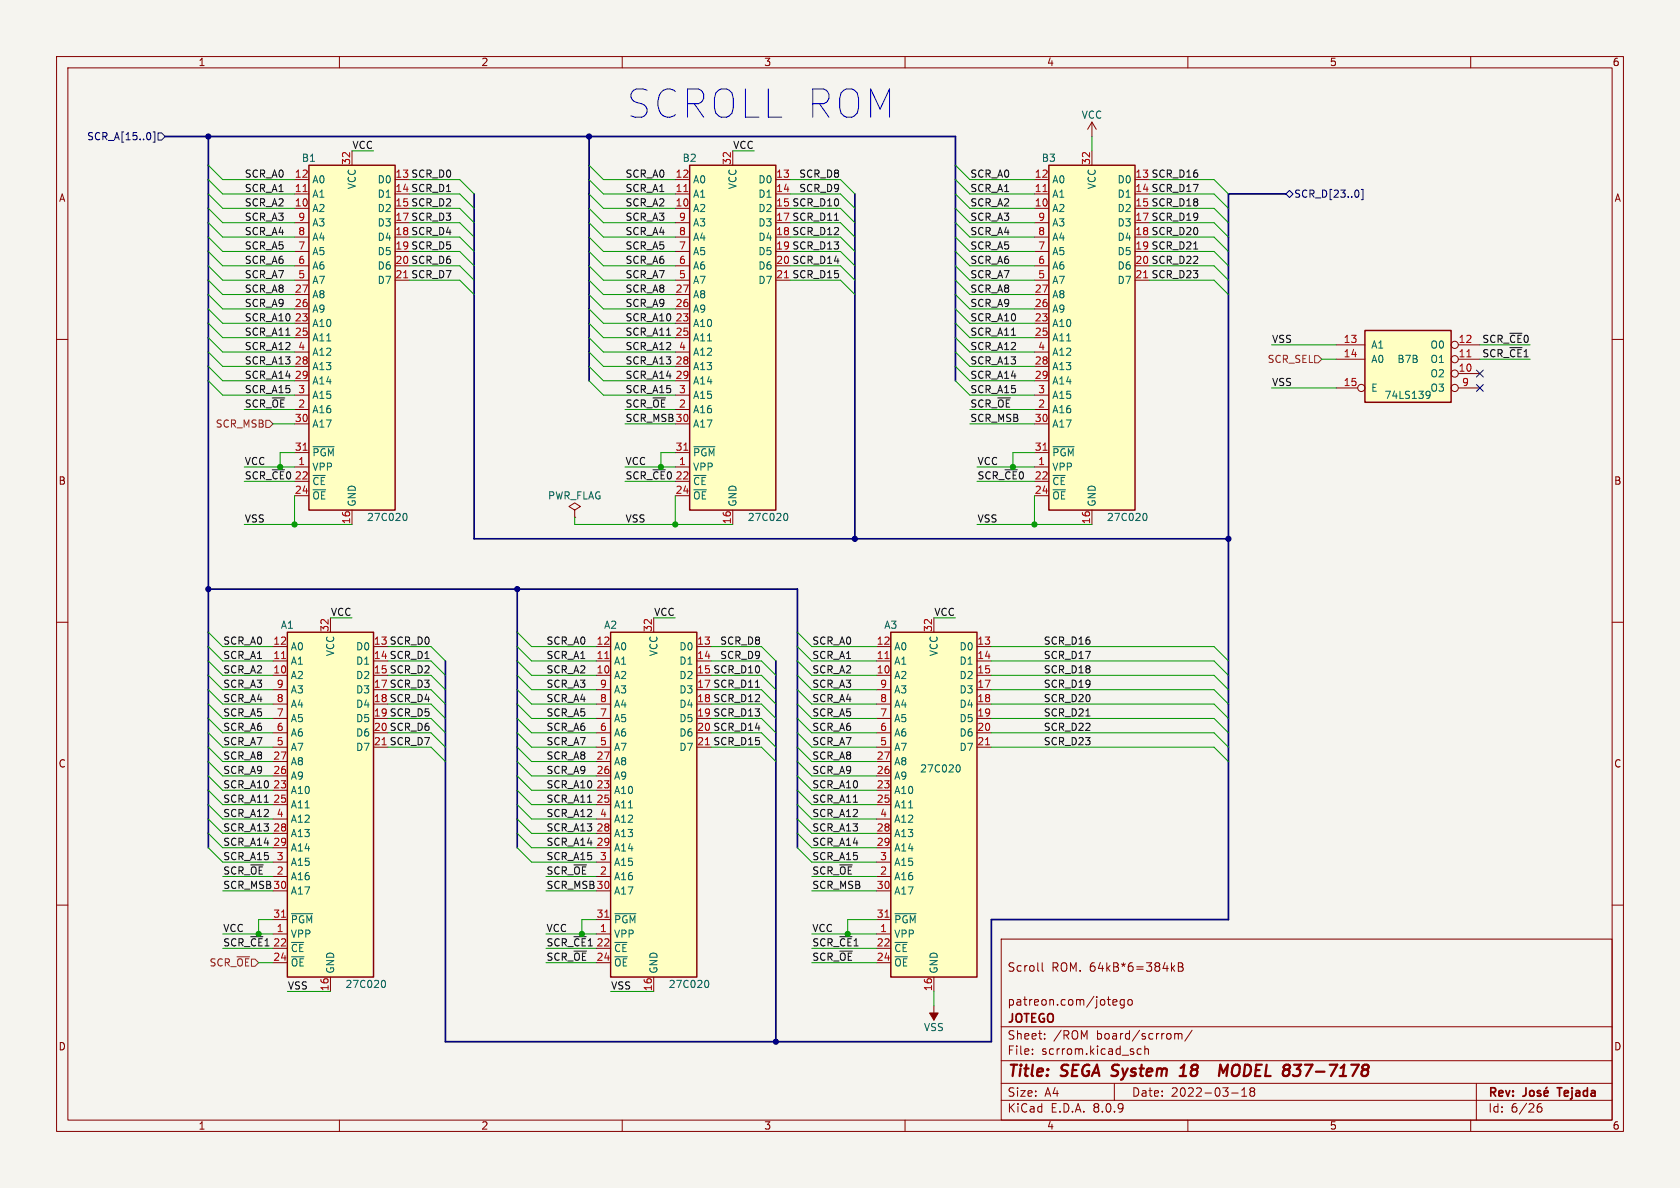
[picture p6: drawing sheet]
<svg xmlns="http://www.w3.org/2000/svg" width="297mm" height="210mm" viewBox="0 0 297 210" stroke-linecap="round" stroke-linejoin="round" font-family="sans-serif">
<defs><g id="words">
<text font-size="7" fill="#0000c2" x="110.5" y="21.3">SCROLL ROM</text>
<g font-size="2.8" fill="#840000">
<text x="178" y="190.9">Title:</text>
<text x="187.7" y="190.9">SEGA System</text>
<text x="210.3" y="190.9">18</text>
<text x="218.8" y="190.9">MODEL</text>
<text x="230.9" y="190.9">837-7178</text>
</g>
<g font-size="2.1" fill="#840000">
<text x="178" y="172">Scroll</text>
<text x="185.9" y="172">ROM. 64kB*6=384kB</text>
<text x="178" y="178">patreon.com/jotego</text>
<text x="178" y="184">Sheet:</text>
<text x="178" y="181.2">JOTEGO</text>
<text x="186.2" y="184">/ROM</text>
<text x="193.9" y="184">board/scrrom/</text>
<text x="178" y="186.7">File:</text>
<text x="184.1" y="186.7">scrrom.kicad_sch</text>
<text x="178" y="196.9">KiCad</text>
<text x="178" y="194.1">Size:</text>
<text x="184.7" y="194.1">A4</text>
<text x="185.7" y="196.9">E.D.A.</text>
<text x="193.3" y="196.9">8.0.9</text>
<text x="200" y="194.1">Date:</text>
<text x="207" y="194.1">2022-03-18</text>
<text x="263" y="194.3">Rev:</text>
<text x="263" y="196.9">Id:</text>
<text x="267.1" y="196.9">6/26</text>
<text x="276.1" y="194.3">Tejada</text>
</g>
<g font-size="1.8" fill="#840000">
<text x="35" y="11.9">1</text>
<text x="85" y="11.9">2</text>
<text x="135" y="11.9">3</text>
<text x="185" y="11.9">4</text>
<text x="235" y="11.9">5</text>
<text x="285" y="11.9">6</text>
<text x="10.3" y="35.9">A</text>
<text x="285.3" y="35.9">A</text>
<text x="10.3" y="85.9">B</text>
<text x="285.3" y="85.9">B</text>
<text x="10.3" y="135.9">C</text>
<text x="285.3" y="135.9">C</text>
<text x="10.3" y="185.9">D</text>
<text x="285.3" y="185.9">D</text>
<text x="35" y="199.9">1</text>
<text x="85" y="199.9">2</text>
<text x="135" y="199.9">3</text>
<text x="185" y="199.9">4</text>
<text x="235" y="199.9">5</text>
<text x="285" y="199.9">6</text>
</g>
<g font-size="1.8" fill="#006464">
<text x="191.1" y="21.2">VCC</text>
<text x="53.3" y="28.8">B1</text>
<text x="120.6" y="28.8">B2</text>
<text x="184.1" y="28.8">B3</text>
<text x="55.1" y="35.2">A1</text>
<text x="55.1" y="32.6">A0</text>
<text x="63.1" y="33.5" transform="rotate(-90 63.1 33.5)">VCC</text>
<text x="66.7" y="32.6">D0</text>
<text x="66.7" y="35.2">D1</text>
<text x="122.4" y="35.2">A1</text>
<text x="122.4" y="32.6">A0</text>
<text x="130.4" y="33.5" transform="rotate(-90 130.4 33.5)">VCC</text>
<text x="134" y="32.6">D0</text>
<text x="134" y="35.2">D1</text>
<text x="185.9" y="35.2">A1</text>
<text x="185.9" y="32.6">A0</text>
<text x="193.9" y="33.5" transform="rotate(-90 193.9 33.5)">VCC</text>
<text x="197.5" y="32.6">D0</text>
<text x="197.5" y="35.2">D1</text>
<text x="55.1" y="37.7">A2</text>
<text x="55.1" y="40.2">A3</text>
<text x="66.7" y="37.7">D2</text>
<text x="66.7" y="40.2">D3</text>
<text x="122.4" y="37.7">A2</text>
<text x="122.4" y="40.2">A3</text>
<text x="134" y="37.7">D2</text>
<text x="134" y="40.2">D3</text>
<text x="185.9" y="37.7">A2</text>
<text x="185.9" y="40.2">A3</text>
<text x="197.5" y="37.7">D2</text>
<text x="197.5" y="40.2">D3</text>
<text x="55.1" y="47.9">A6</text>
<text x="55.1" y="45.3">A5</text>
<text x="55.1" y="42.8">A4</text>
<text x="66.7" y="42.8">D4</text>
<text x="66.7" y="45.3">D5</text>
<text x="66.7" y="47.9">D6</text>
<text x="122.4" y="47.9">A6</text>
<text x="122.4" y="45.3">A5</text>
<text x="122.4" y="42.8">A4</text>
<text x="134" y="42.8">D4</text>
<text x="134" y="45.3">D5</text>
<text x="134" y="47.9">D6</text>
<text x="185.9" y="47.9">A6</text>
<text x="185.9" y="45.3">A5</text>
<text x="185.9" y="42.8">A4</text>
<text x="197.5" y="42.8">D4</text>
<text x="197.5" y="45.3">D5</text>
<text x="197.5" y="47.9">D6</text>
<text x="55.1" y="52.9">A8</text>
<text x="55.1" y="50.4">A7</text>
<text x="66.7" y="50.4">D7</text>
<text x="122.4" y="52.9">A8</text>
<text x="122.4" y="50.4">A7</text>
<text x="134" y="50.4">D7</text>
<text x="185.9" y="52.9">A8</text>
<text x="185.9" y="50.4">A7</text>
<text x="197.5" y="50.4">D7</text>
<text x="55.1" y="58">A10</text>
<text x="55.1" y="55.5">A9</text>
<text x="122.4" y="58">A10</text>
<text x="122.4" y="55.5">A9</text>
<text x="185.9" y="58">A10</text>
<text x="185.9" y="55.5">A9</text>
<text x="55.1" y="60.6">A11</text>
<text x="55.1" y="65.6">A13</text>
<text x="55.1" y="63.1">A12</text>
<text x="122.4" y="60.6">A11</text>
<text x="122.4" y="65.6">A13</text>
<text x="122.4" y="63.1">A12</text>
<text x="185.9" y="60.6">A11</text>
<text x="185.9" y="65.6">A13</text>
<text x="185.9" y="63.1">A12</text>
<text x="242.3" y="61.8">A1</text>
<text x="242.3" y="64.4">A0</text>
<text x="246.9" y="64.4">B7B</text>
<text x="252.8" y="64.4">O1</text>
<text x="252.8" y="61.8">O0</text>
<text x="55.1" y="68.2">A14</text>
<text x="55.1" y="70.7">A15</text>
<text x="122.4" y="68.2">A14</text>
<text x="122.4" y="70.7">A15</text>
<text x="185.9" y="68.2">A14</text>
<text x="185.9" y="70.7">A15</text>
<text x="242.3" y="69.4">E</text>
<text x="244.7" y="70.7">74LS139</text>
<text x="252.8" y="66.9">O2</text>
<text x="252.8" y="69.4">O3</text>
<text x="55.1" y="73.3">A16</text>
<text x="55.1" y="75.8">A17</text>
<text x="122.4" y="73.3">A16</text>
<text x="122.4" y="75.8">A17</text>
<text x="185.9" y="73.3">A16</text>
<text x="185.9" y="75.8">A17</text>
<text x="55.1" y="83.4">VPP</text>
<text x="55.1" y="80.9">~{PGM}</text>
<text x="122.4" y="83.4">VPP</text>
<text x="122.4" y="80.9">~{PGM}</text>
<text x="185.9" y="83.4">VPP</text>
<text x="185.9" y="80.9">~{PGM}</text>
<text x="55.1" y="86">~{CE}</text>
<text x="55.1" y="88.5">~{OE}</text>
<text x="63.1" y="89.7" transform="rotate(-90 63.1 89.7)">GND</text>
<text x="96.8" y="88.5">PWR_FLAG</text>
<text x="122.4" y="86">~{CE}</text>
<text x="122.4" y="88.5">~{OE}</text>
<text x="130.4" y="89.7" transform="rotate(-90 130.4 89.7)">GND</text>
<text x="185.9" y="86">~{CE}</text>
<text x="185.9" y="88.5">~{OE}</text>
<text x="193.9" y="89.7" transform="rotate(-90 193.9 89.7)">GND</text>
<text x="64.8" y="92.3">27C020</text>
<text x="132.1" y="92.3">27C020</text>
<text x="195.6" y="92.3">27C020</text>
<text x="49.5" y="111.4">A1</text>
<text x="106.7" y="111.4">A2</text>
<text x="156.2" y="111.4">A3</text>
<text x="51.3" y="117.7">A1</text>
<text x="51.3" y="115.2">A0</text>
<text x="59.3" y="116.1" transform="rotate(-90 59.3 116.1)">VCC</text>
<text x="62.8" y="115.2">D0</text>
<text x="62.8" y="117.7">D1</text>
<text x="108.5" y="117.7">A1</text>
<text x="108.5" y="115.2">A0</text>
<text x="116.4" y="116.1" transform="rotate(-90 116.4 116.1)">VCC</text>
<text x="120" y="115.2">D0</text>
<text x="120" y="117.7">D1</text>
<text x="158" y="117.7">A1</text>
<text x="158" y="115.2">A0</text>
<text x="166" y="116.1" transform="rotate(-90 166 116.1)">VCC</text>
<text x="169.5" y="115.2">D0</text>
<text x="169.5" y="117.7">D1</text>
<text x="51.3" y="120.2">A2</text>
<text x="51.3" y="125.3">A4</text>
<text x="51.3" y="122.8">A3</text>
<text x="62.8" y="120.2">D2</text>
<text x="62.8" y="122.8">D3</text>
<text x="62.8" y="125.3">D4</text>
<text x="108.5" y="120.2">A2</text>
<text x="108.5" y="125.3">A4</text>
<text x="108.5" y="122.8">A3</text>
<text x="120" y="120.2">D2</text>
<text x="120" y="122.8">D3</text>
<text x="120" y="125.3">D4</text>
<text x="158" y="120.2">A2</text>
<text x="158" y="125.3">A4</text>
<text x="158" y="122.8">A3</text>
<text x="169.5" y="120.2">D2</text>
<text x="169.5" y="122.8">D3</text>
<text x="169.5" y="125.3">D4</text>
<text x="51.3" y="130.4">A6</text>
<text x="51.3" y="127.9">A5</text>
<text x="62.8" y="127.9">D5</text>
<text x="62.8" y="130.4">D6</text>
<text x="108.5" y="130.4">A6</text>
<text x="108.5" y="127.9">A5</text>
<text x="120" y="127.9">D5</text>
<text x="120" y="130.4">D6</text>
<text x="158" y="130.4">A6</text>
<text x="158" y="127.9">A5</text>
<text x="169.5" y="127.9">D5</text>
<text x="169.5" y="130.4">D6</text>
<text x="51.3" y="135.5">A8</text>
<text x="51.3" y="132.9">A7</text>
<text x="62.8" y="132.9">D7</text>
<text x="108.5" y="135.5">A8</text>
<text x="108.5" y="132.9">A7</text>
<text x="120" y="132.9">D7</text>
<text x="158" y="135.5">A8</text>
<text x="158" y="132.9">A7</text>
<text x="162.6" y="136.8">27C020</text>
<text x="169.5" y="132.9">D7</text>
<text x="51.3" y="140.6">A10</text>
<text x="51.3" y="143.1">A11</text>
<text x="51.3" y="138">A9</text>
<text x="108.5" y="140.6">A10</text>
<text x="108.5" y="143.1">A11</text>
<text x="108.5" y="138">A9</text>
<text x="158" y="140.6">A10</text>
<text x="158" y="143.1">A11</text>
<text x="158" y="138">A9</text>
<text x="51.3" y="148.2">A13</text>
<text x="51.3" y="145.6">A12</text>
<text x="108.5" y="148.2">A13</text>
<text x="108.5" y="145.6">A12</text>
<text x="158" y="148.2">A13</text>
<text x="158" y="145.6">A12</text>
<text x="51.3" y="155.8">A16</text>
<text x="51.3" y="150.7">A14</text>
<text x="51.3" y="153.3">A15</text>
<text x="108.5" y="155.8">A16</text>
<text x="108.5" y="150.7">A14</text>
<text x="108.5" y="153.3">A15</text>
<text x="158" y="155.8">A16</text>
<text x="158" y="150.7">A14</text>
<text x="158" y="153.3">A15</text>
<text x="51.3" y="158.3">A17</text>
<text x="108.5" y="158.3">A17</text>
<text x="158" y="158.3">A17</text>
<text x="51.3" y="166">VPP</text>
<text x="51.3" y="163.4">~{PGM}</text>
<text x="108.5" y="166">VPP</text>
<text x="108.5" y="163.4">~{PGM}</text>
<text x="158" y="166">VPP</text>
<text x="158" y="163.4">~{PGM}</text>
<text x="51.3" y="168.5">~{CE}</text>
<text x="51.3" y="171">~{OE}</text>
<text x="59.3" y="172.2" transform="rotate(-90 59.3 172.2)">GND</text>
<text x="108.5" y="168.5">~{CE}</text>
<text x="108.5" y="171">~{OE}</text>
<text x="116.4" y="172.2" transform="rotate(-90 116.4 172.2)">GND</text>
<text x="158" y="168.5">~{CE}</text>
<text x="158" y="171">~{OE}</text>
<text x="166" y="172.2" transform="rotate(-90 166 172.2)">GND</text>
<text x="61" y="174.9">27C020</text>
<text x="118.1" y="174.9">27C020</text>
<text x="163.2" y="182.5">VSS</text>
</g>
<g font-size="1.8" fill="#000084">
<text x="15.3" y="25">SCR_A[15..0]</text>
<text x="228.7" y="35.2">SCR_D[23..0]</text>
</g>
<g font-size="1.8" fill="#a90000">
<text x="62" y="29.3" transform="rotate(-90 62 29.3)">32</text>
<text x="129.3" y="29.3" transform="rotate(-90 129.3 29.3)">32</text>
<text x="192.8" y="29.3" transform="rotate(-90 192.8 29.3)">32</text>
<text x="52" y="34">11</text>
<text x="52" y="31.5">12</text>
<text x="119.3" y="34">11</text>
<text x="119.3" y="31.5">12</text>
<text x="137.1" y="31.5">13</text>
<text x="137.1" y="34">14</text>
<text x="182.8" y="34">11</text>
<text x="182.8" y="31.5">12</text>
<text x="52" y="36.6">10</text>
<text x="52.6" y="41.7">8</text>
<text x="52.6" y="39.1">9</text>
<text x="119.3" y="36.6">10</text>
<text x="119.9" y="41.7">8</text>
<text x="119.9" y="39.1">9</text>
<text x="182.8" y="36.6">10</text>
<text x="183.4" y="41.7">8</text>
<text x="183.4" y="39.1">9</text>
<text x="52.6" y="46.7">6</text>
<text x="52.6" y="44.2">7</text>
<text x="119.9" y="46.7">6</text>
<text x="119.9" y="44.2">7</text>
<text x="183.4" y="46.7">6</text>
<text x="183.4" y="44.2">7</text>
<text x="52" y="51.8">27</text>
<text x="52.6" y="49.3">5</text>
<text x="119.3" y="51.8">27</text>
<text x="119.9" y="49.3">5</text>
<text x="182.8" y="51.8">27</text>
<text x="183.4" y="49.3">5</text>
<text x="52" y="56.9">23</text>
<text x="52" y="59.4">25</text>
<text x="52" y="54.4">26</text>
<text x="119.3" y="56.9">23</text>
<text x="119.3" y="59.4">25</text>
<text x="119.3" y="54.4">26</text>
<text x="182.8" y="56.9">23</text>
<text x="182.8" y="59.4">25</text>
<text x="182.8" y="54.4">26</text>
<text x="52" y="64.5">28</text>
<text x="52.6" y="62">4</text>
<text x="119.3" y="64.5">28</text>
<text x="119.9" y="62">4</text>
<text x="182.8" y="64.5">28</text>
<text x="183.4" y="62">4</text>
<text x="237.4" y="60.7">13</text>
<text x="237.4" y="63.2">14</text>
<text x="257.8" y="65.8">10</text>
<text x="257.8" y="63.2">11</text>
<text x="257.8" y="60.7">12</text>
<text x="52" y="67.1">29</text>
<text x="52.6" y="69.6">3</text>
<text x="119.3" y="67.1">29</text>
<text x="119.9" y="69.6">3</text>
<text x="182.8" y="67.1">29</text>
<text x="183.4" y="69.6">3</text>
<text x="237.4" y="68.3">15</text>
<text x="258.4" y="68.3">9</text>
<text x="52" y="74.7">30</text>
<text x="182.8" y="74.7">30</text>
<text x="183.4" y="72.1">2</text>
<text x="52" y="79.8">31</text>
<text x="52.6" y="82.3">1</text>
<text x="119.3" y="79.8">31</text>
<text x="119.9" y="82.3">1</text>
<text x="182.8" y="79.8">31</text>
<text x="183.4" y="82.3">1</text>
<text x="52" y="84.8">22</text>
<text x="52" y="87.4">24</text>
<text x="119.3" y="84.8">22</text>
<text x="119.3" y="87.4">24</text>
<text x="182.8" y="87.4">24</text>
<text x="62" y="92.8" transform="rotate(-90 62 92.8)">16</text>
<text x="129.3" y="92.8" transform="rotate(-90 129.3 92.8)">16</text>
<text x="192.8" y="92.8" transform="rotate(-90 192.8 92.8)">16</text>
<text x="58.2" y="111.8" transform="rotate(-90 58.2 111.8)">32</text>
<text x="115.3" y="111.8" transform="rotate(-90 115.3 111.8)">32</text>
<text x="164.8" y="111.8" transform="rotate(-90 164.8 111.8)">32</text>
<text x="48.2" y="119.1">10</text>
<text x="48.2" y="116.6">11</text>
<text x="48.2" y="114">12</text>
<text x="105.4" y="119.1">10</text>
<text x="105.4" y="116.6">11</text>
<text x="105.4" y="114">12</text>
<text x="123.1" y="114">13</text>
<text x="123.1" y="116.6">14</text>
<text x="154.9" y="119.1">10</text>
<text x="154.9" y="116.6">11</text>
<text x="154.9" y="114">12</text>
<text x="172.7" y="114">13</text>
<text x="172.7" y="116.6">14</text>
<text x="172.7" y="119.1">15</text>
<text x="48.8" y="124.2">8</text>
<text x="48.8" y="121.7">9</text>
<text x="106" y="124.2">8</text>
<text x="106" y="121.7">9</text>
<text x="155.5" y="124.2">8</text>
<text x="155.5" y="121.7">9</text>
<text x="172.7" y="121.7">17</text>
<text x="172.7" y="124.2">18</text>
<text x="48.8" y="131.8">5</text>
<text x="48.8" y="129.3">6</text>
<text x="48.8" y="126.7">7</text>
<text x="106" y="131.8">5</text>
<text x="106" y="129.3">6</text>
<text x="106" y="126.7">7</text>
<text x="155.5" y="131.8">5</text>
<text x="155.5" y="129.3">6</text>
<text x="155.5" y="126.7">7</text>
<text x="172.7" y="126.7">19</text>
<text x="172.7" y="129.3">20</text>
<text x="172.7" y="131.8">21</text>
<text x="48.2" y="136.9">26</text>
<text x="48.2" y="134.4">27</text>
<text x="105.4" y="136.9">26</text>
<text x="105.4" y="134.4">27</text>
<text x="154.9" y="136.9">26</text>
<text x="154.9" y="134.4">27</text>
<text x="48.2" y="139.4">23</text>
<text x="48.2" y="142">25</text>
<text x="105.4" y="139.4">23</text>
<text x="105.4" y="142">25</text>
<text x="154.9" y="139.4">23</text>
<text x="154.9" y="142">25</text>
<text x="48.2" y="147.1">28</text>
<text x="48.2" y="149.6">29</text>
<text x="48.8" y="144.5">4</text>
<text x="105.4" y="147.1">28</text>
<text x="105.4" y="149.6">29</text>
<text x="106" y="144.5">4</text>
<text x="154.9" y="147.1">28</text>
<text x="154.9" y="149.6">29</text>
<text x="155.5" y="144.5">4</text>
<text x="48.8" y="152.1">3</text>
<text x="106" y="152.1">3</text>
<text x="155.5" y="154.7">2</text>
<text x="155.5" y="152.1">3</text>
<text x="154.9" y="157.2">30</text>
<text x="48.2" y="167.4">22</text>
<text x="48.2" y="162.3">31</text>
<text x="48.8" y="164.8">1</text>
<text x="105.4" y="167.4">22</text>
<text x="105.4" y="162.3">31</text>
<text x="106" y="164.8">1</text>
<text x="154.9" y="167.4">22</text>
<text x="154.9" y="162.3">31</text>
<text x="155.5" y="164.8">1</text>
<text x="48.2" y="169.9">24</text>
<text x="154.9" y="169.9">24</text>
<text x="58.2" y="175.3" transform="rotate(-90 58.2 175.3)">16</text>
<text x="115.3" y="175.3" transform="rotate(-90 115.3 175.3)">16</text>
<text x="164.8" y="175.3" transform="rotate(-90 164.8 175.3)">16</text>
</g>
<g font-size="1.8" fill="#0f0f0f">
<text x="62.2" y="26.4">VCC</text>
<text x="129.5" y="26.4">VCC</text>
<text x="43.2" y="31.5">SCR_A0</text>
<text x="43.2" y="34">SCR_A1</text>
<text x="69.8" y="31.5">13 SCR_D0</text>
<text x="69.8" y="34">14 SCR_D1</text>
<text x="110.5" y="31.5">SCR_A0</text>
<text x="110.5" y="34">SCR_A1</text>
<text x="141.2" y="34">SCR_D9</text>
<text x="141.2" y="31.5">SCR_D8</text>
<text x="171.4" y="34">SCR_A1</text>
<text x="171.4" y="31.5">SCR_A0</text>
<text x="200.6" y="31.5">13 SCR_D16</text>
<text x="200.6" y="34">14 SCR_D17</text>
<text x="43.2" y="41.6">SCR_A4</text>
<text x="43.2" y="36.6">SCR_A2</text>
<text x="43.2" y="39.1">SCR_A3</text>
<text x="69.8" y="36.6">15 SCR_D2</text>
<text x="69.8" y="39.1">17 SCR_D3</text>
<text x="69.8" y="41.7">18 SCR_D4</text>
<text x="110.5" y="36.6">SCR_A2</text>
<text x="110.5" y="41.6">SCR_A4</text>
<text x="110.5" y="39.1">SCR_A3</text>
<text x="137.1" y="36.6">15 SCR_D10</text>
<text x="137.1" y="39.1">17 SCR_D11</text>
<text x="137.1" y="41.7">18 SCR_D12</text>
<text x="171.4" y="41.6">SCR_A4</text>
<text x="171.4" y="39.1">SCR_A3</text>
<text x="171.4" y="36.6">SCR_A2</text>
<text x="200.6" y="36.6">15 SCR_D18</text>
<text x="200.6" y="39.1">17 SCR_D19</text>
<text x="200.6" y="41.7">18 SCR_D20</text>
<text x="43.2" y="44.2">SCR_A5</text>
<text x="43.2" y="46.7">SCR_A6</text>
<text x="69.8" y="44.2">19 SCR_D5</text>
<text x="69.8" y="46.7">20 SCR_D6</text>
<text x="110.5" y="46.7">SCR_A6</text>
<text x="110.5" y="44.2">SCR_A5</text>
<text x="137.1" y="44.2">19 SCR_D13</text>
<text x="137.1" y="46.7">20 SCR_D14</text>
<text x="171.4" y="46.7">SCR_A6</text>
<text x="171.4" y="44.2">SCR_A5</text>
<text x="200.6" y="44.2">19 SCR_D21</text>
<text x="200.6" y="46.7">20 SCR_D22</text>
<text x="43.2" y="49.3">SCR_A7</text>
<text x="43.2" y="51.8">SCR_A8</text>
<text x="69.8" y="49.3">21 SCR_D7</text>
<text x="110.5" y="49.3">SCR_A7</text>
<text x="110.5" y="51.8">SCR_A8</text>
<text x="137.1" y="49.3">21 SCR_D15</text>
<text x="171.4" y="49.3">SCR_A7</text>
<text x="171.4" y="51.8">SCR_A8</text>
<text x="200.6" y="49.3">21 SCR_D23</text>
<text x="43.2" y="54.3">SCR_A9</text>
<text x="43.2" y="59.4">SCR_A11</text>
<text x="43.2" y="56.9">SCR_A10</text>
<text x="110.5" y="54.3">SCR_A9</text>
<text x="110.5" y="59.4">SCR_A11</text>
<text x="110.5" y="56.9">SCR_A10</text>
<text x="171.4" y="54.3">SCR_A9</text>
<text x="171.4" y="59.4">SCR_A11</text>
<text x="171.4" y="56.9">SCR_A10</text>
<text x="43.2" y="64.5">SCR_A13</text>
<text x="43.2" y="62">SCR_A12</text>
<text x="110.5" y="62">SCR_A12</text>
<text x="110.5" y="64.5">SCR_A13</text>
<text x="171.4" y="64.5">SCR_A13</text>
<text x="171.4" y="62">SCR_A12</text>
<text x="224.8" y="60.7">VSS</text>
<text x="262" y="63.2">SCR_~{CE}1</text>
<text x="262" y="60.7">SCR_~{CE}0</text>
<text x="43.2" y="67">SCR_A14</text>
<text x="43.2" y="69.6">SCR_A15</text>
<text x="110.5" y="67">SCR_A14</text>
<text x="110.5" y="69.6">SCR_A15</text>
<text x="171.4" y="67">SCR_A14</text>
<text x="171.4" y="69.6">SCR_A15</text>
<text x="224.8" y="68.3">VSS</text>
<text x="43.2" y="72.1">SCR_~{OE}2</text>
<text x="110.5" y="74.7">SCR_MSB30</text>
<text x="110.5" y="72.1">SCR_~{OE}2</text>
<text x="171.4" y="72.1">SCR_~{OE}</text>
<text x="171.4" y="74.7">SCR_MSB</text>
<text x="43.2" y="82.3">VCC</text>
<text x="110.5" y="82.3">VCC</text>
<text x="172.7" y="82.3">VCC</text>
<text x="43.2" y="84.8">SCR_~{CE}0</text>
<text x="110.5" y="84.8">SCR_~{CE}0</text>
<text x="172.7" y="84.8">SCR_~{CE}022</text>
<text x="43.2" y="92.4">VSS</text>
<text x="110.5" y="92.4">VSS</text>
<text x="172.7" y="92.4">VSS</text>
<text x="58.4" y="109">VCC</text>
<text x="115.5" y="109">VCC</text>
<text x="165.1" y="109">VCC</text>
<text x="39.4" y="114">SCR_A0</text>
<text x="39.4" y="119.1">SCR_A2</text>
<text x="39.4" y="116.6">SCR_A1</text>
<text x="66" y="114">13 SCR_D0</text>
<text x="66" y="116.6">14 SCR_D1</text>
<text x="66" y="119.1">15 SCR_D2</text>
<text x="96.5" y="119.1">SCR_A2</text>
<text x="96.5" y="114">SCR_A0</text>
<text x="96.5" y="116.6">SCR_A1</text>
<text x="123.1" y="119.1">15 SCR_D10</text>
<text x="127.2" y="114">SCR_D8</text>
<text x="127.2" y="116.6">SCR_D9</text>
<text x="143.5" y="114">SCR_A0</text>
<text x="143.5" y="116.6">SCR_A1</text>
<text x="143.5" y="119.1">SCR_A2</text>
<text x="184.4" y="119.1">SCR_D18</text>
<text x="184.4" y="114">SCR_D16</text>
<text x="184.4" y="116.6">SCR_D17</text>
<text x="39.4" y="124.2">SCR_A4</text>
<text x="39.4" y="121.7">SCR_A3</text>
<text x="66" y="121.7">17 SCR_D3</text>
<text x="66" y="124.2">18 SCR_D4</text>
<text x="96.5" y="121.7">SCR_A3</text>
<text x="96.5" y="124.2">SCR_A4</text>
<text x="123.1" y="121.7">17 SCR_D11</text>
<text x="123.1" y="124.2">18 SCR_D12</text>
<text x="143.5" y="124.2">SCR_A4</text>
<text x="143.5" y="121.7">SCR_A3</text>
<text x="184.4" y="124.2">SCR_D20</text>
<text x="184.4" y="121.7">SCR_D19</text>
<text x="39.4" y="131.8">SCR_A7</text>
<text x="39.4" y="129.3">SCR_A6</text>
<text x="39.4" y="126.7">SCR_A5</text>
<text x="66" y="126.7">19 SCR_D5</text>
<text x="66" y="129.3">20 SCR_D6</text>
<text x="66" y="131.8">21 SCR_D7</text>
<text x="96.5" y="126.7">SCR_A5</text>
<text x="96.5" y="129.3">SCR_A6</text>
<text x="96.5" y="131.8">SCR_A7</text>
<text x="123.1" y="126.7">19 SCR_D13</text>
<text x="123.1" y="129.3">20 SCR_D14</text>
<text x="123.1" y="131.8">21 SCR_D15</text>
<text x="143.5" y="131.8">SCR_A7</text>
<text x="143.5" y="126.7">SCR_A5</text>
<text x="143.5" y="129.3">SCR_A6</text>
<text x="184.4" y="129.3">SCR_D22</text>
<text x="184.4" y="131.8">SCR_D23</text>
<text x="184.4" y="126.7">SCR_D21</text>
<text x="39.4" y="134.4">SCR_A8</text>
<text x="39.4" y="136.9">SCR_A9</text>
<text x="96.5" y="134.4">SCR_A8</text>
<text x="96.5" y="136.9">SCR_A9</text>
<text x="143.5" y="136.9">SCR_A9</text>
<text x="143.5" y="134.4">SCR_A8</text>
<text x="39.4" y="142">SCR_A11</text>
<text x="39.4" y="139.4">SCR_A10</text>
<text x="96.5" y="142">SCR_A11</text>
<text x="96.5" y="139.4">SCR_A10</text>
<text x="143.5" y="139.4">SCR_A10</text>
<text x="143.5" y="142">SCR_A11</text>
<text x="39.4" y="144.5">SCR_A12</text>
<text x="39.4" y="149.6">SCR_A14</text>
<text x="39.4" y="147.1">SCR_A13</text>
<text x="96.5" y="147.1">SCR_A13</text>
<text x="96.5" y="144.5">SCR_A12</text>
<text x="96.5" y="149.6">SCR_A14</text>
<text x="143.5" y="147.1">SCR_A13</text>
<text x="143.5" y="144.5">SCR_A12</text>
<text x="143.5" y="149.6">SCR_A14</text>
<text x="39.4" y="152.1">SCR_A15</text>
<text x="39.4" y="154.7">SCR_~{OE}2</text>
<text x="96.5" y="154.7">SCR_~{OE}2</text>
<text x="96.5" y="152.1">SCR_A15</text>
<text x="143.5" y="152.1">SCR_A15</text>
<text x="143.5" y="154.7">SCR_~{OE}</text>
<text x="39.4" y="157.2">SCR_MSB30</text>
<text x="96.5" y="157.2">SCR_MSB30</text>
<text x="143.5" y="157.2">SCR_MSB</text>
<text x="39.4" y="167.4">SCR_~{CE}1</text>
<text x="39.4" y="164.8">VCC</text>
<text x="96.5" y="167.4">SCR_~{CE}1</text>
<text x="96.5" y="164.8">VCC</text>
<text x="143.5" y="167.4">SCR_~{CE}1</text>
<text x="143.5" y="164.8">VCC</text>
<text x="96.5" y="169.9">SCR_~{OE}24</text>
<text x="143.5" y="169.9">SCR_~{OE}</text>
<text x="50.8" y="175">VSS</text>
<text x="107.9" y="175">VSS</text>
</g>
<g font-size="1.8" fill="#725600">
<text x="224" y="64.4">SCR_SEL</text>
<text x="38" y="75.8">SCR_MSB</text>
<text x="36.9" y="171">SCR_~{OE}</text>
</g>
</g></defs>
<path d="M0 0h297v210h-297z" fill="#f5f4ef" stroke="#f5f4ef" stroke-width=".18"/>
<g fill="none" stroke="#840000" stroke-width=".18">
<path d="M10 10h277v190h-277zM12 12h273v186h-273zM60 10v2M110 10v2M160 10v2M210 10v2M260 10v2M10 60h2M285 60h2M10 110h2M285 110h2M10 160h2"/>
<path d="M177 166h108v32h-108zM184.2 170.2v1.3l.3 .2M196.7 177.2l.8-.1-.1-.3-.4-.1-.3 .2 .1 .7h.6M198.7 176.8l-.4-.1-.3 .3v.4l.2 .2h.5M198.7 176.7v1.2l-.2 .3-.4-.1M199.5 176.8l.4-.1 .3 .3v.4l-.3 .3-.4-.1-.1-.2v-.4zM207.2 171.1l.5 .6M207.7 170.7l-.6 .6M208.3 170.2h.5l.2 .1 .1 .3-.3 .3a.4 .4 0 0 1 .4 .4 .4 .4 0 0 1-.3 .4h-.6zM208.3 170.9h.5M285 160h2M60 198v2"/>
<path d="M110 198v2M160 198v2M177 194.5h108M177 191.5h108M177 187.5h108M177 181.5h108M182.5 186.3v.1M182.5 185.5v.1M184.7 183.6v.1M184.7 182.8v.1M197 191.5v3M201.7 185.5l-.4-.1-.3 .3v.4l.2 .2h.5"/>
<path d="M202.4 185.5l.2-.1 .4 .1v.9M202.4 184.9v1.5M207.7 182.7v1M207.7 182.8l.4-.1 .2 .2M208.3 182.9l.2-.2 .4 .1 .1 .9M208.3 182.9v.8M210 198v2M210.7 182.1l-1.2 2M217.7 193.2h1.2M219.5 193.8h.9M219.5 192.7l.5-.4v1.5M221.2 192.9l-.2 .3v.5l.2 .1 .5-.1 .1-.2-.1-.4-.2-.2"/>
<path d="M221.2 192.9l-.2-.2 .2-.4 .5 .1 .1 .2-.3 .3M221.2 192.9h.3M260 198v2M261 191.5v6.5M271.7 196l.3-.3h.5l.1 .3v.3l-.3 .3-.4-.1-.2-.2M272.5 195.1a.59 .59 0 0 0-.8 .6"/>
</g>
<path d="M269.8 192.3v1.1a.48 .48 0 0 1-.6 .4M270.6 192.9l.3-.1 .3 .3v.4l-.3 .3-.3-.1-.2-.2v-.4zM272.3 192.9l-.3-.1-.2 .2v.2l.5 .2v.3h-.5M273 193.3l.7-.2-.1-.2-.4-.1-.2 .2 .1 .7h.5M273.5 192.2l-.2 .2M275.3 192.3h.8" fill="none" stroke="#840000" stroke-width=".3"/>
<path d="M208.5 190.2h1.2M208.7 188.8l.7-.6-.3 2M215.5 190.2l.2-2 .5 1.4 .9-1.4-.3 2M218 188.5a1.5 1.5 0 0 0 0 1.6l.2 .1M228.8 188.2h1.2l-.7 .8M229.7 189.1l.2 .3-.2 .6" fill="none" stroke="#840000" stroke-width=".4"/>
<path d="M107.9 111.8h15.3v60.9h-15.3z" fill="#ffffc2"/>
<path d="M107.9 111.8h15.3v60.9h-15.3z" fill="none" stroke="#840000" stroke-width=".25"/>
<g fill="none" stroke="#840000" stroke-width=".18">
<path d="M193 21.6l-.7 1.3M193 21.6v2.5M193 21.6l.8 1.3M105.4 119.4h2.5M105.4 116.8h2.5M105.4 114.3h2.5M115.6 109.2v2.6M123.2 116.8h2.5M123.2 114.3h2.5M105.4 139.7h2.5M105.4 137.2h2.5M105.4 134.6h2.5"/>
<path d="M105.4 132.1h2.5M105.4 129.5h2.5M105.4 127h2.5M105.4 124.5h2.5M105.4 121.9h2.5M105.4 154.9h2.5M105.4 142.2h2.5M105.4 147.3h2.5M105.4 149.9h2.5M105.4 152.4h2.5M105.4 157.5h2.5M105.4 144.8h2.5"/>
<path d="M105.4 165.1h2.5M105.4 167.6h2.5M105.4 170.2h2.5M105.4 162.6h2.5M115.6 172.7v2.6"/>
</g>
<path d="M106.9 116.4h.7M106.9 162.1h.7" fill="none" stroke="#a90000" stroke-width=".18"/>
<path d="M108.7 161.5h3.7M124.8 173.4l.1-.1a.68 .68 0 0 1 .4 .6 .68 .68 0 0 1-.4 .7l-.1-.1" fill="none" stroke="#006464" stroke-width=".18"/>
<path d="M54.6 29.2h15.2v61h-15.2z" fill="#ffffc2"/>
<path d="M54.6 29.2h15.2v61h-15.2z" fill="none" stroke="#840000" stroke-width=".25"/>
<g fill="none" stroke="#840000" stroke-width=".18">
<path d="M52.1 36.8h2.5M52.1 34.3h2.5M52.1 31.8h2.5M52.1 39.4h2.5M62.2 26.7v2.5M52.1 57.2h2.5M52.1 59.7h2.5M52.1 54.6h2.5M52.1 52.1h2.5M52.1 49.5h2.5M52.1 47h2.5M52.1 44.5h2.5"/>
<path d="M52.1 41.9h2.5M52.1 72.4h2.5M52.1 64.8h2.5M52.1 67.3h2.5M52.1 69.9h2.5M52.1 74.9h2.5M52.1 62.2h2.5M52.1 82.6h2.5M52.1 85.1h2.5M52.1 87.6h2.5M52.1 80h2.5M62.2 90.2v2.5"/>
</g>
<path d="M53.6 33.9h.7M53.6 79.6h.7" fill="none" stroke="#a90000" stroke-width=".18"/>
<path d="M55.3 79h3.8M71.4 90.8l.1-.1a.68 .68 0 0 1 .5 .7 .68 .68 0 0 1-.5 .6h-.1" fill="none" stroke="#006464" stroke-width=".18"/>
<path d="M241.3 58.4h15.2v12.7h-15.2z" fill="#ffffc2"/>
<path d="M241.3 58.4h15.2v12.7h-15.2z" fill="none" stroke="#840000" stroke-width=".25"/>
<g fill="none" stroke="#840000" stroke-width=".18">
<path d="M236.2 63.5h5.1M236.2 61h5.1M236.2 68.6h3.8M257.8 66h3.8M257.8 63.5h3.8M257.8 61h3.8M257.8 68.6h3.8"/>
<circle cx="240.7" cy="68.6" r=".63"/>
<circle cx="257.2" cy="66" r=".63"/>
<circle cx="257.2" cy="68.6" r=".63"/>
<circle cx="257.2" cy="61" r=".63"/>
<circle cx="257.2" cy="63.5" r=".63"/>
</g>
<path d="M259.3 63.1h.7" fill="none" stroke="#a90000" stroke-width=".18"/>
<path d="M252.2 69.9h.1M252.3 69.2h-.1M252.8 69.9l-.2 .5h-.4" fill="none" stroke="#006464" stroke-width=".18"/>
<path d="M157.5 111.8h15.2v60.9h-15.2z" fill="#ffffc2"/>
<path d="M157.5 111.8h15.2v60.9h-15.2z" fill="none" stroke="#840000" stroke-width=".25"/>
<g fill="none" stroke="#840000" stroke-width=".18">
<path d="M154.9 119.4h2.6M154.9 116.8h2.6M154.9 114.3h2.6M165.1 109.2v2.6M172.7 119.4h2.6M172.7 116.8h2.6M172.7 114.3h2.6M154.9 121.9h2.6M154.9 124.5h2.6M154.9 127h2.6M154.9 129.5h2.6M154.9 132.1h2.6"/>
<path d="M154.9 139.7h2.6M154.9 137.2h2.6M154.9 134.6h2.6M172.7 121.9h2.6M172.7 124.5h2.6M172.7 127h2.6M172.7 129.5h2.6M172.7 132.1h2.6M154.9 154.9h2.6M154.9 142.2h2.6M154.9 147.3h2.6M154.9 149.9h2.6"/>
<path d="M154.9 152.4h2.6M154.9 157.5h2.6M154.9 144.8h2.6M154.9 165.1h2.6M154.9 167.6h2.6M154.9 170.2h2.6M154.9 162.6h2.6M165.1 172.7v2.6"/>
</g>
<path d="M156.5 116.4h.7M174.2 131.7h.8M156.5 162.1h.7" fill="none" stroke="#a90000" stroke-width=".18"/>
<path d="M169.2 135.3l.1-.1a.68 .68 0 0 1 .5 .6 .68 .68 0 0 1-.5 .7l-.1-.1M158.2 161.5h3.8" fill="none" stroke="#006464" stroke-width=".18"/>
<path d="M185.4 29.2h15.3v61h-15.3z" fill="#ffffc2"/>
<path d="M185.4 29.2h15.3v61h-15.3z" fill="none" stroke="#840000" stroke-width=".25"/>
<g fill="none" stroke="#840000" stroke-width=".18">
<path d="M182.9 36.8h2.5M182.9 34.3h2.5M182.9 31.8h2.5M182.9 39.4h2.5M193 26.7v2.5M182.9 57.2h2.5M182.9 59.7h2.5M182.9 54.6h2.5M182.9 52.1h2.5M182.9 49.5h2.5M182.9 47h2.5M182.9 44.5h2.5"/>
<path d="M182.9 41.9h2.5M182.9 72.4h2.5M182.9 64.8h2.5M182.9 67.3h2.5M182.9 69.9h2.5M182.9 74.9h2.5M182.9 62.2h2.5M182.9 82.6h2.5M182.9 85.1h2.5M182.9 87.6h2.5M182.9 80h2.5M193 90.2v2.5"/>
</g>
<path d="M184.4 33.9h.7M184.4 79.6h.7" fill="none" stroke="#a90000" stroke-width=".18"/>
<path d="M186.2 79h3.7M202.2 90.8l.1-.1a.68 .68 0 0 1 .5 .7 .68 .68 0 0 1-.5 .6h-.1" fill="none" stroke="#006464" stroke-width=".18"/>
<path d="M50.8 111.8h15.2v60.9h-15.2z" fill="#ffffc2"/>
<path d="M50.8 111.8h15.2v60.9h-15.2z" fill="none" stroke="#840000" stroke-width=".25"/>
<g fill="none" stroke="#840000" stroke-width=".18">
<path d="M48.3 119.4h2.5M48.3 116.8h2.5M48.3 114.3h2.5M58.4 109.2v2.6M48.3 139.7h2.5M48.3 137.2h2.5M48.3 134.6h2.5M48.3 132.1h2.5M48.3 129.5h2.5M48.3 127h2.5M48.3 124.5h2.5M48.3 121.9h2.5"/>
<path d="M48.3 154.9h2.5M48.3 142.2h2.5M48.3 147.3h2.5M48.3 149.9h2.5M48.3 152.4h2.5M48.3 157.5h2.5M48.3 144.8h2.5M48.3 165.1h2.5M48.3 167.6h2.5M48.3 170.2h2.5M48.3 162.6h2.5M58.4 172.7v2.6"/>
</g>
<path d="M49.8 116.4h.7M49.8 162.1h.7" fill="none" stroke="#a90000" stroke-width=".18"/>
<path d="M51.5 161.5h3.8M67.6 173.4l.1-.1a.68 .68 0 0 1 .5 .6 .68 .68 0 0 1-.5 .7l-.1-.1" fill="none" stroke="#006464" stroke-width=".18"/>
<path d="M121.9 29.2h15.3v61h-15.3z" fill="#ffffc2"/>
<path d="M121.9 29.2h15.3v61h-15.3z" fill="none" stroke="#840000" stroke-width=".25"/>
<g fill="none" stroke="#840000" stroke-width=".18">
<path d="M119.4 36.8h2.5M119.4 34.3h2.5M119.4 31.8h2.5M119.4 39.4h2.5M129.5 26.7v2.5M137.2 34.3h2.5M137.2 31.8h2.5M119.4 57.2h2.5M119.4 59.7h2.5M119.4 54.6h2.5M119.4 52.1h2.5M119.4 49.5h2.5"/>
<path d="M119.4 47h2.5M119.4 44.5h2.5M119.4 41.9h2.5M119.4 72.4h2.5M119.4 64.8h2.5M119.4 67.3h2.5M119.4 69.9h2.5M119.4 74.9h2.5M119.4 62.2h2.5M101.6 90.2l1-.7-1-.6-1 .6 1 .7v1.2M101.6 91.4h.1M119.4 82.6h2.5"/>
<path d="M119.4 85.1h2.5M119.4 87.6h2.5M119.4 80h2.5M129.5 90.2v2.5M165.1 177.8v2.5"/>
</g>
<path d="M120.9 33.9h.7M120.9 79.6h.7" fill="none" stroke="#a90000" stroke-width=".18"/>
<path d="M122.7 79h3.7M138.7 90.8l.1-.1a.68 .68 0 0 1 .5 .7 .68 .68 0 0 1-.5 .6h-.1" fill="none" stroke="#006464" stroke-width=".18"/>
<path d="M164.3 179.1h1.6l-.8 1.2z" fill="#840000" stroke="#840000" stroke-width=".18"/>
<path d="M26.6 23.7v.8M27.1 23.3h.3v1.8h-.3M27.9 23.5h.7l.6 .6-.6 .7h-.7zM227.3 34.3l.7-.6 .6 .6-.6 .6zM240.1 33.7l.1 .4-.1 .6M240.7 33.5h.3v1.8h-.3M261 68l1.2 1.2M261 65.4l1.2 1.2M262.2 68l-1.2 1.2M262.2 65.4l-1.2 1.2" fill="none" stroke="#000084" stroke-width=".18"/>
<path d="M47 74.3h.6l.7 .6-.7 .7h-.6zM232.4 62.9h.6l.7 .6-.7 .6h-.6z" fill="none" stroke="#725600" stroke-width=".18"/>
<path d="M147.5 38.9h.7M211 44h.7M133.6 121.5h.7M192 126.6h.7" fill="none" stroke="#0f0f0f" stroke-width=".18"/>
<path d="M29.2 24.1h139.7v43.2M36.8 24.1v125.8M83.8 34.3v61h133.4M104.1 24.1v43.2M151.1 34.3v61M227.3 34.3h-10.1v128.3h-41.9v21.6h-96.6v-67.4M36.8 104.1h104.2v45.8M91.4 104.1v45.8M137.2 116.8v67.4" fill="none" stroke="#000084" stroke-width=".3"/>
<g fill="none" stroke="#009600" stroke-width=".18">
<path d="M36.8 31.8l2.6 2.5h12.7M36.8 36.8l2.6 2.6h12.7M36.8 34.3l2.6 2.5h12.7M36.8 39.4l2.6 2.5h12.7M36.8 29.2l2.6 2.6h12.7M62.2 26.7h3.8M72.4 34.3h8.9l2.5 2.5M72.4 39.4h8.9l2.5 2.5M72.4 36.8h8.9l2.5 2.6M72.4 31.8h8.9l2.5 2.5M104.1 31.8l2.6 2.5h12.7M104.1 36.8l2.6 2.6h12.7"/>
<path d="M104.1 34.3l2.6 2.5h12.7M104.1 39.4l2.6 2.5h12.7M104.1 29.2l2.6 2.6h12.7M129.5 26.7h3.8M139.7 34.3h8.9l2.5 2.5M139.7 39.4h8.9l2.5 2.5M139.7 36.8h8.9l2.5 2.6M139.7 31.8h8.9l2.5 2.5M168.9 31.8l2.5 2.5h11.5M168.9 36.8l2.5 2.6h11.5M168.9 34.3l2.5 2.5h11.5M168.9 39.4l2.5 2.5h11.5"/>
<path d="M168.9 29.2l2.5 2.6h11.5M193 24.1v2.6M203.2 34.3h11.4l2.6 2.5M203.2 39.4h11.4l2.6 2.5M203.2 36.8h11.4l2.6 2.6M203.2 31.8h11.4l2.6 2.5M36.8 59.7l2.6 2.5h12.7M36.8 54.6l2.6 2.6h12.7M36.8 49.5l2.6 2.6h12.7M36.8 52.1l2.6 2.5h12.7M36.8 57.2l2.6 2.5h12.7M36.8 41.9l2.6 2.6h12.7"/>
<path d="M36.8 44.5l2.6 2.5h12.7M36.8 47l2.6 2.5h12.7M72.4 41.9h8.9l2.5 2.6M72.4 44.5h8.9l2.5 2.5M72.4 47h8.9l2.5 2.5M72.4 49.5h8.9l2.5 2.6M104.1 59.7l2.6 2.5h12.7M104.1 54.6l2.6 2.6h12.7M104.1 49.5l2.6 2.6h12.7M104.1 52.1l2.6 2.5h12.7M104.1 57.2l2.6 2.5h12.7M104.1 41.9l2.6 2.6h12.7"/>
<path d="M104.1 44.5l2.6 2.5h12.7M104.1 47l2.6 2.5h12.7M139.7 41.9h8.9l2.5 2.6M139.7 44.5h8.9l2.5 2.5M139.7 47h8.9l2.5 2.5M139.7 49.5h8.9l2.5 2.6M168.9 59.7l2.5 2.5h11.5M168.9 54.6l2.5 2.6h11.5M168.9 49.5l2.5 2.6h11.5M168.9 52.1l2.5 2.5h11.5M168.9 57.2l2.5 2.5h11.5M168.9 41.9l2.5 2.6h11.5"/>
<path d="M168.9 44.5l2.5 2.5h11.5M168.9 47l2.5 2.5h11.5M203.2 41.9h11.4l2.6 2.6M203.2 44.5h11.4l2.6 2.5M203.2 47h11.4l2.6 2.5M203.2 49.5h11.4l2.6 2.6M36.8 62.2l2.6 2.6h12.7M36.8 64.8l2.6 2.5h12.7M36.8 67.3l2.6 2.6h12.7M43.2 72.4h8.9M48.3 74.9h3.8M104.1 62.2l2.6 2.6h12.7"/>
<path d="M104.1 64.8l2.6 2.5h12.7M104.1 67.3l2.6 2.6h12.7M110.5 74.9h8.9M110.5 72.4h8.9M168.9 62.2l2.5 2.6h11.5M168.9 64.8l2.5 2.5h11.5M168.9 67.3l2.5 2.6h11.5M171.4 74.9h11.5M171.4 72.4h11.5M224.8 61h11.4M224.8 68.6h11.4M233.7 63.5h2.5"/>
<path d="M261.6 61h8.9M261.6 63.5h8.9M43.2 92.7h19M43.2 82.6h8.9M43.2 85.1h8.9M52.1 80h-2.6v2.6M52.1 87.6v5.1M101.6 91.4v1.3h27.9M110.5 82.6h8.9M110.5 85.1h8.9M119.4 80h-2.6v2.6M119.4 87.6v5.1"/>
<path d="M172.7 92.7h20.3M172.7 82.6h10.2M172.7 85.1h10.2M182.9 87.6v5.1M182.9 80h-3.8v2.6M36.8 116.8l2.6 2.6h8.9M36.8 111.8l2.6 2.5h8.9M36.8 114.3l2.6 2.5h8.9M36.8 119.4l2.6 2.5h8.9M58.4 109.2h3.8M68.6 119.4h7.6l2.5 2.5M68.6 114.3h7.6l2.5 2.5"/>
<path d="M68.6 116.8h7.6l2.5 2.6M91.4 116.8l2.6 2.6h11.4M91.4 111.8l2.6 2.5h11.4M91.4 114.3l2.6 2.5h11.4M91.4 119.4l2.6 2.5h11.4M115.6 109.2h3.8M125.7 119.4h8.9l2.6 2.5M125.7 114.3h8.9l2.6 2.5M125.7 116.8h8.9l2.6 2.6M141 116.8l2.5 2.6h11.4M141 111.8l2.5 2.5h11.4M141 114.3l2.5 2.5h11.4"/>
<path d="M141 119.4l2.5 2.5h11.4M165.1 109.2h3.8M175.3 119.4h39.3l2.6 2.5M175.3 114.3h39.3l2.6 2.5M175.3 116.8h39.3l2.6 2.6M36.8 127l2.6 2.5h8.9M36.8 139.7l2.6 2.5h8.9M36.8 137.2l2.6 2.5h8.9M36.8 124.5l2.6 2.5h8.9M36.8 129.5l2.6 2.6h8.9M36.8 121.9l2.6 2.6h8.9M36.8 134.6l2.6 2.6h8.9"/>
<path d="M36.8 132.1l2.6 2.5h8.9M68.6 129.5h7.6l2.5 2.6M68.6 127h7.6l2.5 2.5M68.6 132.1h7.6l2.5 2.5M68.6 124.5h7.6l2.5 2.5M68.6 121.9h7.6l2.5 2.6M91.4 127l2.6 2.5h11.4M91.4 139.7l2.6 2.5h11.4M91.4 137.2l2.6 2.5h11.4M91.4 124.5l2.6 2.5h11.4M91.4 129.5l2.6 2.6h11.4M91.4 121.9l2.6 2.6h11.4"/>
<path d="M91.4 134.6l2.6 2.6h11.4M91.4 132.1l2.6 2.5h11.4M125.7 129.5h8.9l2.6 2.6M125.7 127h8.9l2.6 2.5M125.7 132.1h8.9l2.6 2.5M125.7 124.5h8.9l2.6 2.5M125.7 121.9h8.9l2.6 2.6M141 127l2.5 2.5h11.4M141 139.7l2.5 2.5h11.4M141 137.2l2.5 2.5h11.4M141 124.5l2.5 2.5h11.4M141 129.5l2.5 2.6h11.4"/>
<path d="M141 121.9l2.5 2.6h11.4M141 134.6l2.5 2.6h11.4M141 132.1l2.5 2.5h11.4M175.3 129.5h39.3l2.6 2.6M175.3 127h39.3l2.6 2.5M175.3 132.1h39.3l2.6 2.5M175.3 124.5h39.3l2.6 2.5M175.3 121.9h39.3l2.6 2.6M36.8 144.8l2.6 2.5h8.9M36.8 142.2l2.6 2.6h8.9M36.8 149.9l2.6 2.5h8.9M36.8 147.3l2.6 2.6h8.9"/>
<path d="M39.4 154.9h8.9M39.4 157.5h8.9M91.4 144.8l2.6 2.5h11.4M91.4 142.2l2.6 2.6h11.4M91.4 149.9l2.6 2.5h11.4M91.4 147.3l2.6 2.6h11.4M96.5 154.9h8.9M96.5 157.5h8.9M141 144.8l2.5 2.5h11.4M141 142.2l2.5 2.6h11.4M141 149.9l2.5 2.5h11.4M141 147.3l2.5 2.6h11.4"/>
<path d="M143.5 154.9h11.4M143.5 157.5h11.4M39.4 165.1h8.9M39.4 167.6h8.9M45.7 170.2h2.6M48.3 162.6h-2.6v2.5M50.8 175.3h7.6M96.5 170.2h8.9M96.5 165.1h8.9M96.5 167.6h8.9M105.4 162.6h-2.5v2.5M107.9 175.3h7.7"/>
<path d="M143.5 170.2h11.4M143.5 165.1h11.4M143.5 167.6h11.4M154.9 162.6h-5v2.5M165.1 175.3v2.5"/>
</g>
<g fill="#009600" stroke="#009600" stroke-width=".18">
<circle cx="52.1" cy="92.7" r=".46"/>
<circle cx="49.5" cy="82.6" r=".46"/>
<circle cx="119.4" cy="92.7" r=".46"/>
<circle cx="116.8" cy="82.6" r=".46"/>
<circle cx="179.1" cy="82.6" r=".46"/>
<circle cx="182.9" cy="92.7" r=".46"/>
<circle cx="149.9" cy="165.1" r=".46"/>
<circle cx="45.7" cy="165.1" r=".46"/>
<circle cx="102.9" cy="165.1" r=".46"/>
</g>
<g fill="#000084" stroke="#000084" stroke-width=".18">
<circle cx="36.8" cy="24.1" r=".46"/>
<circle cx="104.1" cy="24.1" r=".46"/>
<circle cx="151.1" cy="95.3" r=".46"/>
<circle cx="137.2" cy="184.2" r=".46"/>
<circle cx="217.2" cy="95.3" r=".46"/>
<circle cx="91.4" cy="104.1" r=".46"/>
<circle cx="36.8" cy="104.1" r=".46"/>
</g>
<use href="#words"/>
</svg>
